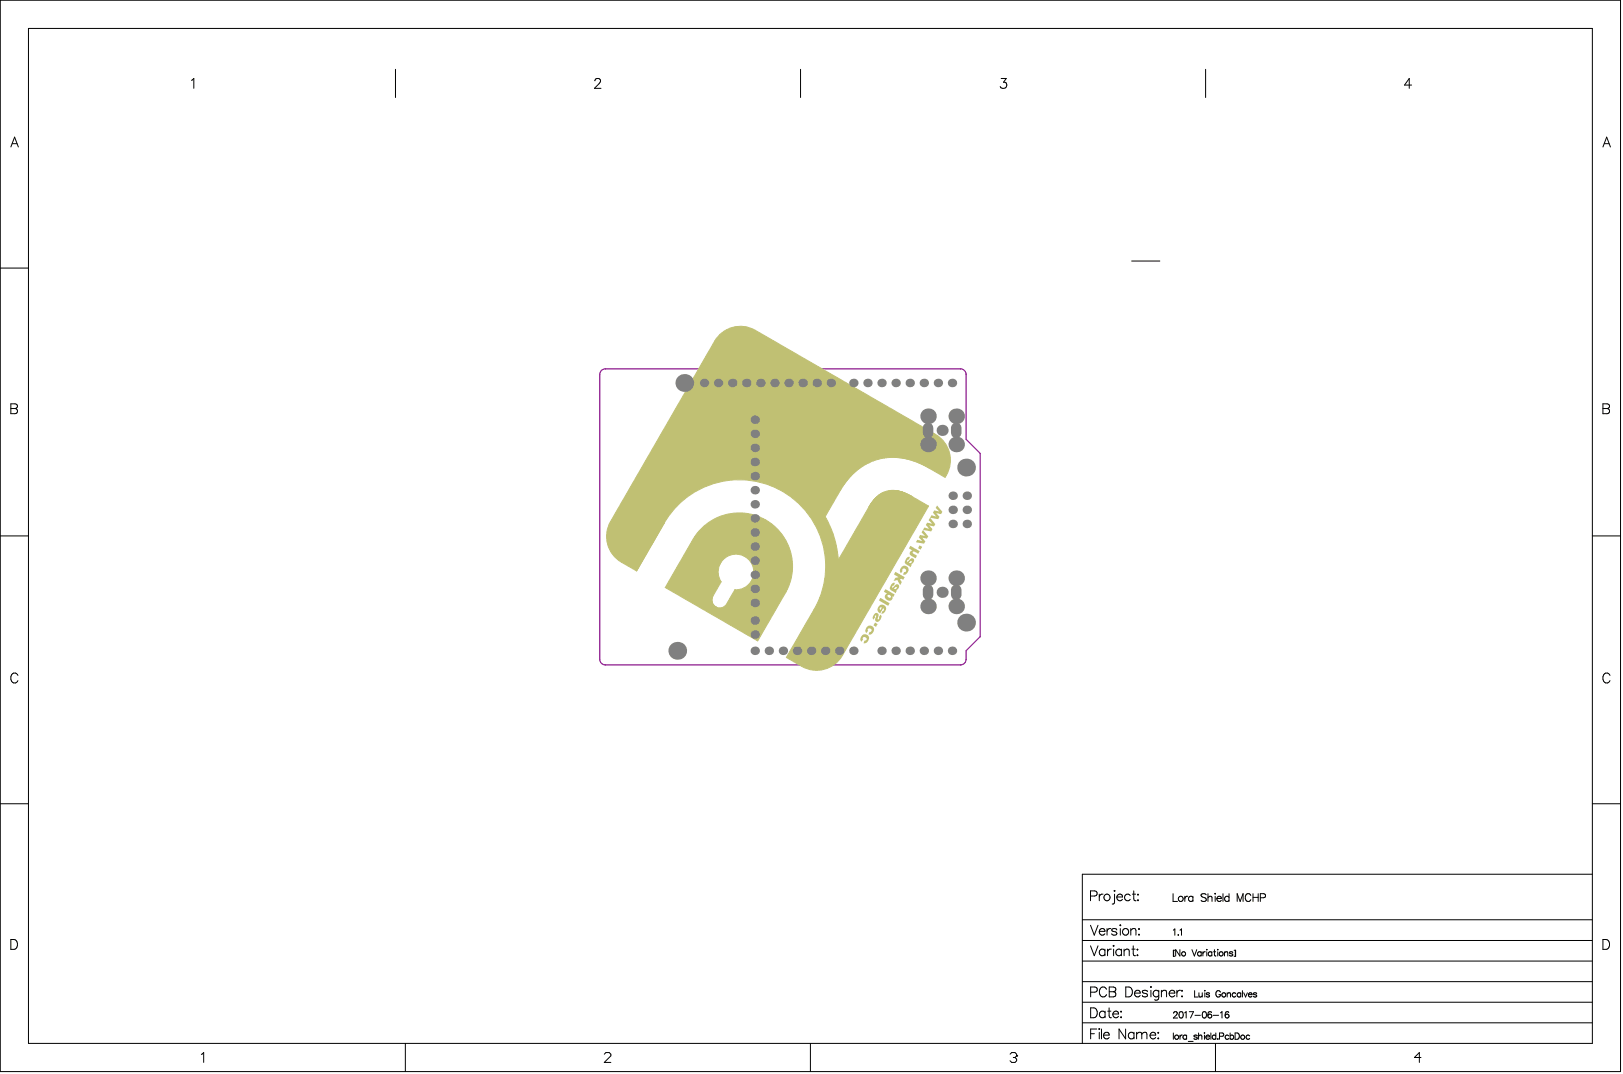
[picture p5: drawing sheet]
<svg xmlns="http://www.w3.org/2000/svg" width="487mm" height="322mm" viewBox="0 0 487 322" stroke-linecap="round" stroke-linejoin="round" font-family="sans-serif">
<g fill="none" stroke="#000" stroke-width=".3">
<path d="M.1 .1h486v321.3h-486zM8.5 8.5h469.1v304.4h-469.1zM57.4 24.1l.7-.6v3M118.6 20.8v8.4M178.4 24.2l.2-.4 .4-.3h.6l.4 .3a.92 .92 0 0 1-.3 1.3l-1.4 1.4h2M240.1 20.8v8.4M300.3 23.5h1.5l-.8 1.2a.99 .99 0 0 1 .9 1.3 .99 .99 0 0 1-1.6 .4l-.3-.5M361.6 20.8v8.4M423.4 25.5h-2.1l1.4-2v3M3.3 44.1l1.1-3 1.1 3M3.7 43.1h1.4M480.8 44.1l1.1-3 1.2 3"/>
<path d="M481.2 43.1h1.4M339.4 78.3h8.5M.1 80.4h8.4M3.3 121.1h1.2l.6 .3 .1 .6-.3 .4-.4 .1a.78 .78 0 0 1 .8 .8 .78 .78 0 0 1-.8 .8h-1.2zM3.3 122.5h1.2M480.8 121.1h1.3l.5 .3 .2 .6-.3 .4-.4 .1a.78 .78 0 0 1 .7 .8 .78 .78 0 0 1-.7 .8h-1.3zM480.8 122.5h1.3M.1 160.7h8.4M477.6 160.7h8.5M5.4 202.6a1.09 1.09 0 0 0-1.3-.8 1.09 1.09 0 0 0-.8 1.2 1.3 1.3 0 0 0 .2 1.4 1.3 1.3 0 0 0 1.4 .3l.5-.6M482.9 202.6a1.09 1.09 0 0 0-1.2-.8 1.09 1.09 0 0 0-.9 1.2 1.3 1.3 0 0 0 .3 1.4 1.3 1.3 0 0 0 1.4 .3l.4-.6M.1 241h8.4"/>
<path d="M477.6 241h8.5M324.7 275.8h152.9M327.1 268.7h1.3a.78 .78 0 0 0 .7-.8 .78 .78 0 0 0-.7-.7h-1.3v2.9M327.1 277.5l1.1 2.9 1.2-2.9M329.7 268.2v1.9M329.7 279.3a.93 .93 0 0 0 .6 1.1 .93 .93 0 0 0 1.1-.4M329.9 278.9a.82 .82 0 0 1 .9-.4 .82 .82 0 0 1 .6 .8h-1.7zM330.9 268.2a.95 .95 0 0 0-1.2 .8M332.1 278.5v1.9M333.2 278.5a.95 .95 0 0 0-1.1 .8M334.3 267v.3zM334.3 268.2v2.3l-.1 .5-.6 .1"/>
<path d="M335 278.9a.89 .89 0 0 0-1.5 0l.1 .3 1.3 .4 .1 .4a.89 .89 0 0 1-1.5 0M335 269a.93 .93 0 0 0 .6 1.1 .93 .93 0 0 0 1.1-.4M335.1 268.6a.82 .82 0 0 1 1-.5 .82 .82 0 0 1 .6 .9h-1.7zM336 277.3v.3zM336 278.5v1.9M339 268.6a.94 .94 0 0 0-1.4-.2 .94 .94 0 0 0 0 1.4 .94 .94 0 0 0 1.4-.1M339.2 279l.7-.5 .7 .1 .1 1.8M339.2 278.5v1.9M339.7 268.2h.9M340.1 267.2v2.4l.1 .4 .6 .1M341.3 268.2v.2zM341.3 269.8v.3z"/>
<path d="M341.7 278.5v.3zM351.9 268v2.3h1.3M352 278.9l.4-.3v1.9M353.9 278.9l.5-.3v1.9M355.4 268.8v1.5M356.3 268.8a.75 .75 0 0 0-.9 .7M357.8 269.1a.74 .74 0 0 0-1.1-.1 .74 .74 0 0 0 0 1.1 .74 .74 0 0 0 1.1-.1M357.8 268.8v1.5M361.8 268.3a.87 .87 0 0 0-.8-.3 .87 .87 0 0 0-.7 .6l.2 .3 1.1 .4 .2 .7a1.02 1.02 0 0 1-1.5 0M362.3 269.2l.6-.4 .5 .1 .2 1.4M362.3 268v2.3M364.5 267.9v.2z"/>
<path d="M364.5 268.8v1.5M365 269.5v.2a.71 .71 0 0 0 .6 .6 .71 .71 0 0 0 .7-.3M365.4 268.9h.7l.2 .6h-1.3zM366.8 268v2.3M368.7 269.1a.74 .74 0 0 0-1.1-.1 .74 .74 0 0 0 0 1.1 .74 .74 0 0 0 1.1-.1M368.7 268v2.3M371.1 270.3v-2.3l.9 2.3 .9-2.3v2.3M375.2 268.6a.85 .85 0 0 0-1-.6 .85 .85 0 0 0-.7 .9v.6a.85 .85 0 0 0 .7 .8 .85 .85 0 0 0 1-.5M375.9 268v2.3M375.9 269.1h1.5M377.4 268v2.3M378 269.2h1a.61 .61 0 0 0 .6-.6 .61 .61 0 0 0-.6-.6h-1v2.3"/>
<path d="M477.6 262.2h-152.9v50.7M3.3 281.8h.9a1.58 1.58 0 0 1 1.1 1.4 1.58 1.58 0 0 1-1.1 1.5h-.9zM324.7 294.4h152.9M324.7 288.2h152.9M324.7 282h152.9M327.1 283.7l1.1 2.9 1.2-2.9M327.1 297.5h1.3a.78 .78 0 0 0 .7-.7 .78 .78 0 0 0-.7-.8h-1.3v3M331.4 284.6v2M331.4 285.1a.94 .94 0 0 0-1.4-.2 .94 .94 0 0 0 0 1.4 .94 .94 0 0 0 1.4-.1M331.9 296.7a1.09 1.09 0 0 0-1.2-.7 1.09 1.09 0 0 0-.9 1.1 1.29 1.29 0 0 0 .3 1.4 1.29 1.29 0 0 0 1.4 .3l.4-.5M332.2 284.6v2M332.7 296h1.3l.6 .3v.8l-.6 .3a.78 .78 0 0 1 .7 .8 .78 .78 0 0 1-.7 .8h-1.3z"/>
<path d="M332.7 297.4h1.3M333.3 284.6a.95 .95 0 0 0-1.1 .9M333.9 283.7h.3zM334 284.6v2M336.4 285.1a.94 .94 0 0 0-1.4-.2 .94 .94 0 0 0 0 1.4 .94 .94 0 0 0 1.4-.1M336.4 284.6v2M337.2 285.2l.7-.6 .7 .2 .1 1.8M337.2 284.6v2M337.7 296h1a1.58 1.58 0 0 1 1 1.5 1.58 1.58 0 0 1-1 1.5h-1zM339.5 284.6h1M339.9 283.7v2.3l.2 .5 .5 .1M340.3 297.8a.93 .93 0 0 0 .6 1.1 .93 .93 0 0 0 1.1-.4"/>
<path d="M340.5 297.4a.82 .82 0 0 1 .9-.4 .82 .82 0 0 1 .6 .8h-1.7zM341.2 286.3v.3zM341.2 284.6v.3zM341.7 280.2v.2zM344.2 297.4a.89 .89 0 0 0-1.6 0l.2 .3 1.2 .4 .2 .4a.89 .89 0 0 1-1.6 0M345.2 295.9v.2zM345.2 297v2M347.6 297.4a.94 .94 0 0 0-1.4-.1 .94 .94 0 0 0 0 1.4 .94 .94 0 0 0 1.4-.2M347.6 297v2.2a.78 .78 0 0 1-.5 .7 .78 .78 0 0 1-.8-.1M348.4 297.5l.7-.5 .7 .1 .1 1.9M348.4 297v2M350.7 297.8a.93 .93 0 0 0 .5 1.1 .93 .93 0 0 0 1.2-.4"/>
<path d="M351.1 297.1a.78 .78 0 0 1 .9-.1 .78 .78 0 0 1 .4 .8h-1.7zM352 285v1.8M352.4 285h-.4v1.8h.4M353 297v2M353.4 280.4h.1zM353.9 284.8v1.9l-1.2-1.9v1.9M354.1 297a.95 .95 0 0 0-1.1 .8M354.4 298.8h.3zM354.6 297v.3zM357.5 284.8l.8 1.9 .7-1.9M358.3 297.1v1.9h1.1M359.6 297.7l.1 1.2 .5 .1 .4-.4"/>
<path d="M360.3 285.7a.61 .61 0 0 0-.9-.1 .61 .61 0 0 0 0 .9 .61 .61 0 0 0 .9-.1M360.3 285.4v1.3M360.6 297.7v1.3M360.8 285.4v1.3M361.4 297v.2zM361.4 297.7v1.3M361.5 285.4l-.4 .1-.3 .5M362 284.7v.2zM362 285.4v1.3M362.8 298l-.3-.3-.7 .3 .9 .5v.4l-.5 .1-.4-.3M363.5 285.4v1.3M363.5 285.7a.61 .61 0 0 0-.9-.1 .61 .61 0 0 0 0 .9 .61 .61 0 0 0 .9-.1"/>
<path d="M364 285.4h.6M364.3 284.8v1.5l.1 .3 .3 .1M365.2 284.8h.2zM365.3 285.4v1.3M366.1 297.6a.7 .7 0 0 0-.8-.5 .7 .7 0 0 0-.6 .7v.5a.68 .68 0 0 0 .7 .7 .68 .68 0 0 0 .7-.7h-.5M367.3 285.4v1.3M367.3 285.8l.4-.4 .5 .1 .1 1.2M368.1 298.1l.5-.4 .4 .1 .1 1.2M368.1 297.7v1.3M369.8 285.7l-.4-.3-.6 .3 .9 .5v.4l-.6 .1-.3-.3M370.2 285h.4v1.8h-.4M370.5 285v1.8"/>
<path d="M370.7 298a.61 .61 0 0 0-.9-.1 .61 .61 0 0 0 0 .9 .61 .61 0 0 0 .9-.1M372.2 298a.61 .61 0 0 0-.9-.1 .61 .61 0 0 0 0 .9 .61 .61 0 0 0 .9-.1M372.2 297.7v1.3M372.7 297.1v1.9M373.1 297.7l.5 1.3 .6-1.3M374.5 298.3l.1 .4 .3 .3 .7-.3M374.7 297.8h.7l.2 .5h-1.1zM377 298l-.4-.3-.6 .3 .9 .5v.4l-.6 .1-.3-.3M480.8 281.8h1a1.58 1.58 0 0 1 1 1.4 1.58 1.58 0 0 1-1 1.5h-1zM60.4 316.2l.7-.5v2.9M121.6 312.9v8.5M181.3 316.2l.5-.5h.9l.5 .5v.4l-1.9 2h1.9"/>
<path d="M243.1 312.9v8.5M303 316.2l.5-.5h1l.4 .5v.4M304 317.1h.5M304.5 317.1l.4 .5v.5l-.4 .5h-1l-.5-.5M304.9 316.6h.1M304.9 316.6l-.4 .5M324.7 306.7h152.9M324.7 300.6h152.9M327.1 302.3h1a1.58 1.58 0 0 1 1.1 1.4 1.58 1.58 0 0 1-1.1 1.5h-1zM327.1 310h1.2M329 308.6h-1.9v3M329.7 308.5v.2z"/>
<path d="M329.7 309.6v2M330.4 308.6v3M331 310.4a.93 .93 0 0 0 .6 1.1 .93 .93 0 0 0 1.1-.4M331.2 310a.82 .82 0 0 1 .9-.4 .82 .82 0 0 1 .6 .8h-1.7zM331.5 303.7a.94 .94 0 0 0-1.4-.2 .94 .94 0 0 0 0 1.4 .94 .94 0 0 0 1.4-.1M331.5 303.2v2M332.3 303.2h.9M332.7 302.3v2.4l.1 .4 .6 .1M333.8 304.1a.93 .93 0 0 0 .6 1 .93 .93 0 0 0 1.1-.3M334.2 303.4a.78 .78 0 0 1 .9-.1 .78 .78 0 0 1 .4 .8h-1.7zM336.3 303.2v.3zM336.3 304.9v.3z"/>
<path d="M337.6 308.6v3l-1.9-3v3M340.1 310a.94 .94 0 0 0-1.3-.1 .94 .94 0 0 0 0 1.4 .94 .94 0 0 0 1.3-.2M340.1 309.6v2M340.9 310.1l.7-.5 .7 .1 .2 .4M340.9 309.6v2M342.5 310.1l.7-.5 .7 .1 .1 1.9M342.5 310.1v1.5M345 310.4a.93 .93 0 0 0 .5 1.1 .93 .93 0 0 0 1.2-.4M345.4 309.7a.78 .78 0 0 1 .9-.1 .78 .78 0 0 1 .4 .8h-1.7zM347.4 309.6v.3zM347.4 311.3v.3zM352 309.8v1.9"/>
<path d="M352 303.8l.4-.4 .6 .1 .1 .3-.2 .6-.9 .9h1.2M353.9 303.5l.3-.1a.98 .98 0 0 1 .7 .9 .98 .98 0 0 1-.7 1 1.21 1.21 0 0 1-.3-1.8zM353.9 310.4v1.3M354.7 310.4l-.5 .1-.3 .5M355.3 303.8l.5-.4v1.9M355.9 310.7a.61 .61 0 0 0-.9-.1 .61 .61 0 0 0 0 .9 .61 .61 0 0 0 .9-.1M355.9 310.4v1.3M356.4 312.3h1.5M356.7 303.4h1.3l-.9 1.9M358.4 304.5h1.7M359.1 310.7l-.3-.3-.7 .3 .9 .4v.5l-.5 .1-.4-.3M359.5 310.8l.5-.4 .4 .1 .1 1.2"/>
<path d="M359.5 309.8v1.9M360.9 303.5l.3-.1a.98 .98 0 0 1 .7 .9 .98 .98 0 0 1-.7 1 1.22 1.22 0 0 1-.3-1.8zM361.3 309.7v.2zM361.3 310.4v1.3M361.7 311l.1 .4 .4 .3 .6-.3M361.8 310.7l.6-.3 .4 .6h-1.1zM363.2 309.8v1.9M363.4 303.7l-.5-.3a.96 .96 0 0 0-.6 1.3M363.9 304.5h1.6M364.6 312.9v8.5M364.7 309.8v1.9M364.7 310.7a.61 .61 0 0 0-.9-.1 .61 .61 0 0 0 0 .9 .61 .61 0 0 0 .9-.1"/>
<path d="M365.2 311.6h.2zM365.8 310.8l1.1-.1 .1-.7-1.2-.2v1.9M366.1 303.8l.5-.4v1.9M368.6 310.7a.61 .61 0 0 0-.9-.1 .61 .61 0 0 0 0 .9 .61 .61 0 0 0 .9-.1M368.6 303.7l-.6-.3a.96 .96 0 0 0-.5 1.3M369 310.7a.61 .61 0 0 1 .9-.1 .61 .61 0 0 1 0 .9 .61 .61 0 0 1-.9-.1M369 309.8v1.9M370.5 309.8h.6a1.02 1.02 0 0 1 .7 .9 1.02 1.02 0 0 1-.7 1h-.6zM374.9 310.7a.61 .61 0 0 0-.9-.1 .61 .61 0 0 0 0 .9 .61 .61 0 0 0 .9-.1M426.2 317.1h-1.9l1.4-1.4v2.9"/>
<circle cx="332" cy="269.1" r=".98"/>
<circle cx="337.7" cy="279.5" r=".96"/>
<circle cx="354.1" cy="269.6" r=".77"/>
<circle cx="355" cy="286" r=".63"/>
<circle cx="366.3" cy="286.1" r=".62"/>
<circle cx="367.1" cy="298.4" r=".63"/>
<circle cx="353" cy="311.1" r=".62"/>
<circle cx="362.9" cy="304.7" r=".59"/>
<circle cx="368.1" cy="304.7" r=".59"/>
<circle cx="372.8" cy="311.1" r=".62"/>
</g>
<path d="M180.4 111.1l1.2-.5h106.5l1.2 .5 .5 1.2v19.5l4.2 4.2v54.9l-4.2 4.3v2.5l-.5 1.2-1.2 .5h-106.5l-1.2-.5-.5-1.2v-85.4z" fill="none" stroke="#800080" stroke-width=".34"/>
<g fill="#c0c073">
<path d="M215.9 100.3a8.9 8.9 0 0 1 10.6-1.3l54.7 31.6a9 9 0 0 1 2.3 12.6l-6.8-3.9-4.4-1.6-2.5-.4-2.3-.1-2.4 .2-2.5 .6-2.4 1-2 1.2-3.3 2.9-2.4 3.2-5 8.6a30 30 0 0 1 4 13.1l9.6-16.6 1.5-2 1.7-1.4 1.2-.6 1.5-.3 3 .3 2.7 1 5.8 3.4-26.2 45.3a8.9 8.9 0 0 1-11.8 2.7l-4.6-2.6 8.3-14.5a25.9 25.9 0 0 0-4.9-31.9 25.9 25.9 0 0 0-32.2-2.4l-.8 .5a25.7 25.7 0 0 0-7.1 7.9l-8.3 14.4-4.5-2.6a8.9 8.9 0 0 1-3.3-12.2l31.3-54.1z"/>
<path d="M210.4 158.5l-2.6 3.3-8.3 14.4 27.8 16 8.7-15.2 1.4-3.7a16 16 0 0 0-6.9-16.9 15.9 15.9 0 0 0-7.3-2.5 16 16 0 0 0-7.9 1.3 15.8 15.8 0 0 0-4.9 3.3zM217 167.8a5.3 5.3 0 0 1 6.4-.9 5.3 5.3 0 0 1 2.5 6.2 5.3 5.3 0 0 1-5.5 3.8l-2.4 4.2a2.38 2.38 0 0 1-3.3 .9 2.38 2.38 0 0 1-.9-3.2l2.5-4.3a5.3 5.3 0 0 1-.2-5.6z"/>
</g>
<g fill="none" stroke="#c0c073" stroke-width=".3">
<path d="M226.5 99l54.1 31.3M214.4 102.3l-31.3 54.1M269.5 137.3l3 .5 3.2 1.1 7.8 4.3 .4-.7M199.2 156.8l-8.3 14.4-4.5-2.6M229.7 155.9v.1M257.7 140.6l-2.3 2-2.1 2.5-5.8 9.8M261 151.5l-.1 .1M261.3 151l-9.8 17M261.4 150.9l-.1 .1M261.5 150.8l-.1 .1M261.5 150.7v.1M262 150.1l-.5 .6"/>
<path d="M262 150v.1M262.4 149.6l-.4 .4M262.4 149.6h.1M262.7 149.3l-.3 .3M262.7 149.3h.1M263 149l-.3 .3M263 149h.1M263.4 148.7l-.4 .3M263.5 148.6l-.1 .1M264.7 147.8l-1.2 .8M267.2 147.1l2.1 .1M269.3 147.2h.1"/>
<path d="M269.3 147.2h.2M269.5 147.2v.1M269.5 147.3l.9 .2M270.4 147.5h.1M270.4 147.5l.3 .1M270.7 147.6h.1M270.7 147.6l1.1 .4M271.8 148h.1M271.9 148l1.4 .8M273.3 148.8h.1M273.4 148.8l5.1 3-25.8 44.8M207.8 161.8l-8.3 14.4 27.8 16 8.3-14.4"/>
<path d="M216.3 174.5l-2.5 4.3M220.4 176.9l-2.4 4.2M223.4 166.9h.1M244.2 182.7l-8.3 14.5 4.6 2.6"/>
</g>
<g fill="#c0c073">
<path d="M281.1 151.6l1.6 1.9-.4 .7-1.5-.3 1 1.1-.4 .7-2.4-.4 .4-.8 1.5 .4-1.1-1.1 .4-.7 1.5 .3-1-1.1z"/>
<path d="M279 155.3l1.6 1.9-.4 .7-1.5-.3 1 1.1-.4 .7-2.4-.5 .4-.7 1.4 .4-1-1.2 .4-.7 1.5 .4-1.1-1.1z"/>
<path d="M276.9 158.9l1.5 1.9-.4 .7-1.4-.3 1 1.1-.4 .7-2.5-.4 .5-.7 1.4 .4-1-1.2 .4-.7 1.5 .3-1.1-1z"/>
<path d="M275.8 163.6l.8 .4-.5 .8-.7-.4z"/>
<path d="M273.1 163.7l2.8 1.6-.5 .8-1.2-.7-.4 .1 .1 .4 1.2 .8-.5 .7-1.2-.7a.87 .87 0 0 1-.5-.9 .87 .87 0 0 1 .8-.7l-1.1-.6z"/>
<path d="M270.5 170l.7-.4 .6 .2 .6 .4 .1 .7-.6 1.2-1 .2 .3-.8h.4l.2-.4-.3-.5-.6-.1-.3 .4 .2 .3-.6 .7a1.44 1.44 0 0 1 .3-1.9z"/>
<path d="M268.6 171.5l2.8 1.6-.5 .8-.5-.3-.5 .1 .6 .9-.5 .9-.9-1.6-1.1 .3 .6-.9 1-.2-1.5-.8z"/>
<path d="M264.1 179.3l2.8 1.6-.5 .8-2.8-1.6z"/>
<path d="M262.4 184.1l.6-.3 .5 .3-.1 1.7 .3-.3-.1-.5 .5-.7a1.28 1.28 0 0 1 0 1.5 1.28 1.28 0 0 1-1.4 .5l-.2-.5 .3-1.2-.3 .1v.4l-.5 .7-.2-.4z"/>
<path d="M262.5 186.7l.8 .5-.5 .8-.8-.5z"/>
<path d="M260.1 187.9l.7-.3 .7 .1 .5 .4 .2 .8-.7 1.2-.9 .2 .2-.8 .5-.1 .2-.4-.3-.4-.6-.1-.3 .3 .1 .4-.5 .7a1.44 1.44 0 0 1 .2-2z"/>
<path d="M258.6 190.5l.7-.3 .7 .1 .5 .4 .2 .8-.7 1.2-.9 .2 .3-.8 .4-.1 .2-.3-.3-.5-.6-.1-.3 .3 .1 .4-.5 .7a1.44 1.44 0 0 1 .2-2z"/>
<path d="M272.1 167.2l-.6 1-.1 .6 1.7 1.3 .4-.7-.2-.2 .8-.7a.73 .73 0 0 0-.3-1.1 .73 .73 0 0 0-1 .6l-.6 .5-.1-.1 .9-1.4zM272.6 168.7l.6-.5 .3 .2-.3 .4z"/>
<path d="M267.6 175.1l-.6 .9-.1 .6 1.7 1.3 .4-.7-.2-.2 .8-.7a.73 .73 0 0 0-.3-1.1 .73 .73 0 0 0-1 .6l-.6 .5-.1-.1 .9-1.4h-.4zM268.1 176.5l.6-.5 .3 .1-.3 .5z"/>
<path d="M265.6 176.7l-.5 .8 1 .5-.6 .5v.8l.9 .8h.9l.4-.6v-.7l.3 .2 .4-.7zM266.3 178.5h.7l.2 .3v.3h-.7l-.3-.3z"/>
<path d="M263.8 181.6l-.5 .9v.8l.7 .6 .9-1.5 .2 .6-.4 .3-.4 .8 .6-.1 .8-1.1v-.9l-1-.7zM263.9 182.3l.6-.1-.4 .7-.2-.3z"/>
</g>
<g fill="none" stroke="#c0c073" stroke-width=".3">
<path d="M226.5 99a8.9 8.9 0 0 0-12.1 3.3M269.5 137.3l-2.5-.1a16.7 16.7 0 0 0-9.3 3.4M280.6 130.3a8.9 8.9 0 0 1 3.3 12.2M183.1 156.4a8.9 8.9 0 0 0 3.3 12.2M199.2 156.8a25.9 25.9 0 0 1 35.4-9.5 25.9 25.9 0 0 1 9.6 35.4M229.7 155.9a16 16 0 0 0-21.9 5.9M229.7 156a16 16 0 0 1 5.9 21.8M247.5 154.9a30 30 0 0 1 4 13.1M267.2 147.1l-2.5 .7M213.7 179a2.38 2.38 0 0 0 1.3 3.1M213.8 178.8a2.38 2.38 0 0 0 .9 3.2 2.38 2.38 0 0 0 3.3-.9M225.4 174.2a5.3 5.3 0 0 1-5 2.7"/>
<path d="M225.4 174.2h.1M225.4 174.2a5.3 5.3 0 0 0-4.8-8 5.3 5.3 0 0 0-4.3 8.3M252.7 196.6a8.9 8.9 0 0 1-12.2 3.2"/>
</g>
<g fill="#808080">
<circle cx="215.4" cy="114.8" r="1.27"/>
<circle cx="232.3" cy="114.8" r="1.27"/>
<circle cx="239.1" cy="195.2" r="1.27"/>
<circle cx="249.2" cy="114.8" r="1.27"/>
<circle cx="256" cy="195.2" r="1.27"/>
<circle cx="256" cy="114.8" r="1.27"/>
<circle cx="272.9" cy="195.2" r="1.27"/>
<circle cx="272.9" cy="114.8" r="1.27"/>
<circle cx="290" cy="152.9" r="1.27"/>
<circle cx="290" cy="148.7" r="1.27"/>
<circle cx="290" cy="157.1" r="1.27"/>
<circle cx="205.3" cy="114.8" r="2.67"/>
<circle cx="211.2" cy="114.8" r="1.27"/>
<circle cx="226.4" cy="190.3" r="1.27"/>
<circle cx="226.4" cy="195.2" r="1.27"/>
<circle cx="226.4" cy="180.8" r="1.27"/>
<circle cx="226.4" cy="176.6" r="1.27"/>
<circle cx="226.4" cy="168.1" r="1.27"/>
<circle cx="226.4" cy="163.9" r="1.27"/>
<circle cx="226.4" cy="147" r="1.27"/>
<circle cx="226.4" cy="155.5" r="1.27"/>
<circle cx="226.4" cy="151.2" r="1.27"/>
<circle cx="226.4" cy="134.3" r="1.27"/>
<circle cx="226.4" cy="138.6" r="1.27"/>
<circle cx="226.4" cy="142.8" r="1.27"/>
<circle cx="226.4" cy="125.9" r="1.27"/>
<circle cx="223.9" cy="114.8" r="1.27"/>
<circle cx="219.6" cy="114.8" r="1.27"/>
<circle cx="234.8" cy="195.2" r="1.27"/>
<circle cx="230.6" cy="195.2" r="1.27"/>
<circle cx="236.5" cy="114.8" r="1.27"/>
<circle cx="240.8" cy="114.8" r="1.27"/>
<circle cx="251.8" cy="195.2" r="1.27"/>
<circle cx="247.5" cy="195.2" r="1.27"/>
<circle cx="245" cy="114.8" r="1.27"/>
<circle cx="264.4" cy="195.2" r="1.27"/>
<circle cx="264.4" cy="114.8" r="1.27"/>
<circle cx="260.2" cy="114.8" r="1.27"/>
<circle cx="281.3" cy="195.2" r="1.27"/>
<circle cx="277.1" cy="195.2" r="1.27"/>
</g>
<path d="M278.4 176.9v1.5" fill="none" stroke="#808080" stroke-width="3.2"/>
<g fill="#808080">
<circle cx="278.4" cy="181.9" r="2.33"/>
<circle cx="278.4" cy="124.8" r="2.33"/>
<circle cx="277.1" cy="114.8" r="1.27"/>
<circle cx="281.3" cy="114.8" r="1.27"/>
<circle cx="285.6" cy="195.2" r="1.27"/>
</g>
<path d="M286.8 176.9v1.5" fill="none" stroke="#808080" stroke-width="3.2"/>
<g fill="#808080">
<circle cx="286.8" cy="181.9" r="2.33"/>
<circle cx="285.8" cy="152.9" r="1.27"/>
<circle cx="285.8" cy="148.7" r="1.27"/>
<circle cx="289.8" cy="140.2" r="2.67"/>
<circle cx="286.8" cy="124.8" r="2.33"/>
<circle cx="285.6" cy="114.8" r="1.27"/>
<circle cx="226.4" cy="186.1" r="1.27"/>
<circle cx="226.4" cy="172.4" r="1.27"/>
<circle cx="226.4" cy="159.7" r="1.27"/>
<circle cx="226.4" cy="130.1" r="1.27"/>
<circle cx="278.4" cy="173.4" r="2.33"/>
</g>
<path d="M278.4 128.3v1.5" fill="none" stroke="#808080" stroke-width="3.2"/>
<g fill="#808080">
<circle cx="278.4" cy="133.3" r="2.33"/>
<circle cx="289.8" cy="186.7" r="2.67"/>
<circle cx="285.8" cy="157.1" r="1.27"/>
<circle cx="286.8" cy="173.4" r="2.33"/>
</g>
<path d="M286.8 128.3v1.5" fill="none" stroke="#808080" stroke-width="3.2"/>
<g fill="#808080">
<circle cx="286.8" cy="133.3" r="2.33"/>
<circle cx="203.2" cy="195.2" r="2.67"/>
<circle cx="243.3" cy="195.2" r="1.27"/>
<circle cx="228.1" cy="114.8" r="1.27"/>
<circle cx="268.7" cy="195.2" r="1.27"/>
<circle cx="282.6" cy="177.6" r="1.67"/>
<circle cx="282.6" cy="129.1" r="1.67"/>
<circle cx="268.7" cy="114.8" r="1.27"/>
</g>
</svg>
